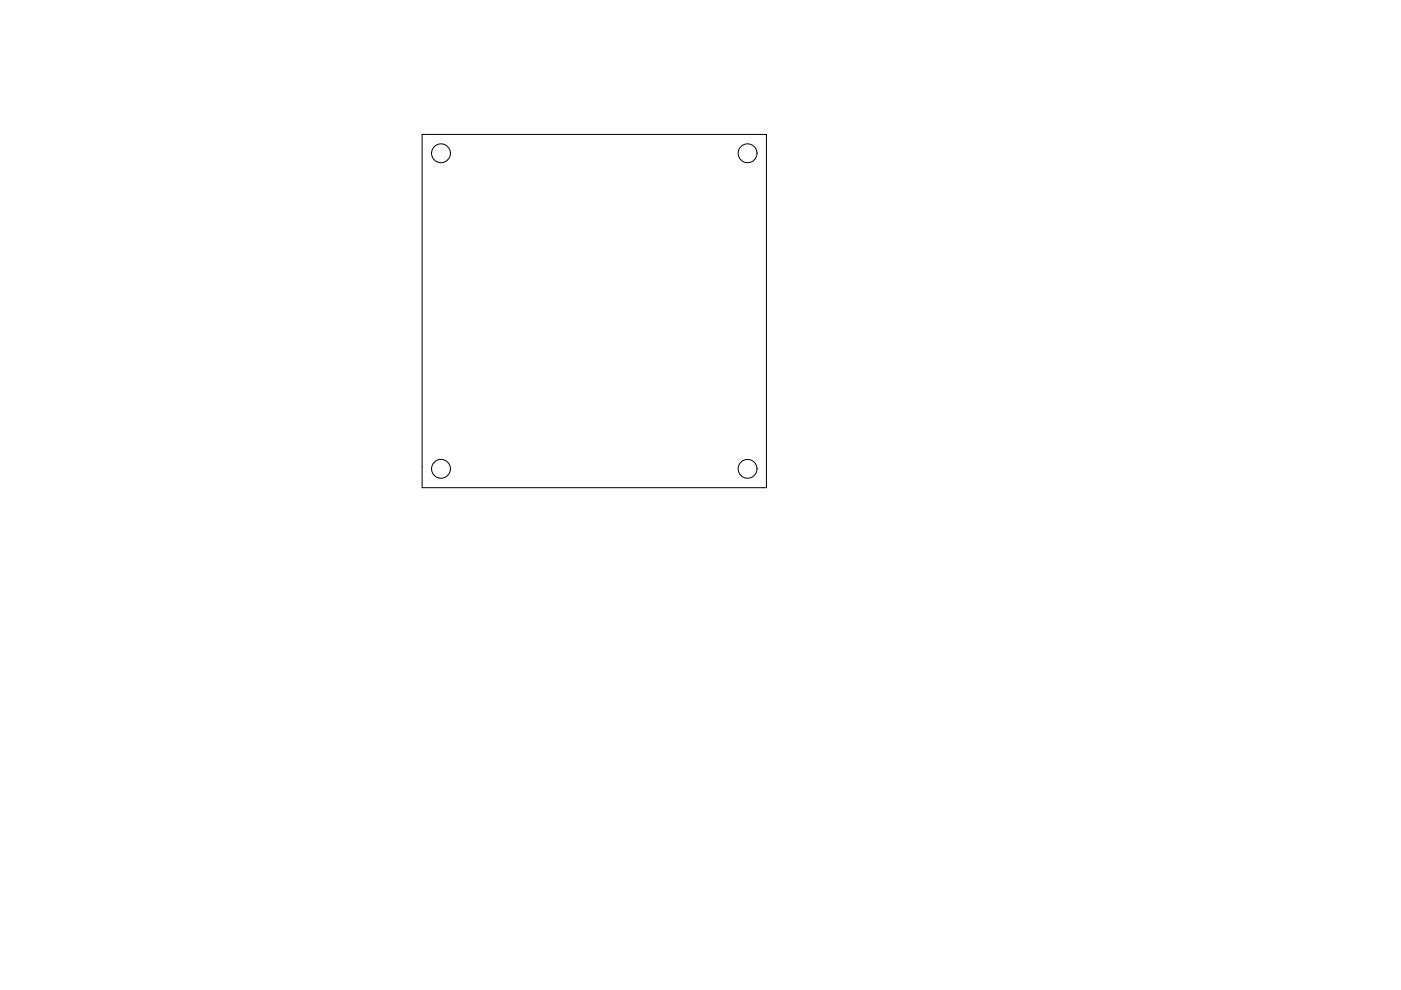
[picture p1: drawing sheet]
<svg xmlns="http://www.w3.org/2000/svg" width="297mm" height="210mm" viewBox="0 0 297 210" stroke-linecap="round" stroke-linejoin="round" font-family="sans-serif">
<g fill="none" stroke="#000" stroke-width=".21">
<path d="M89.5 28.5h73v74.9h-73z"/>
<circle cx="93.5" cy="32.5" r="2"/>
<circle cx="158.5" cy="32.5" r="2"/>
<circle cx="93.5" cy="99.4" r="2"/>
<circle cx="158.5" cy="99.4" r="2"/>
</g>
</svg>
